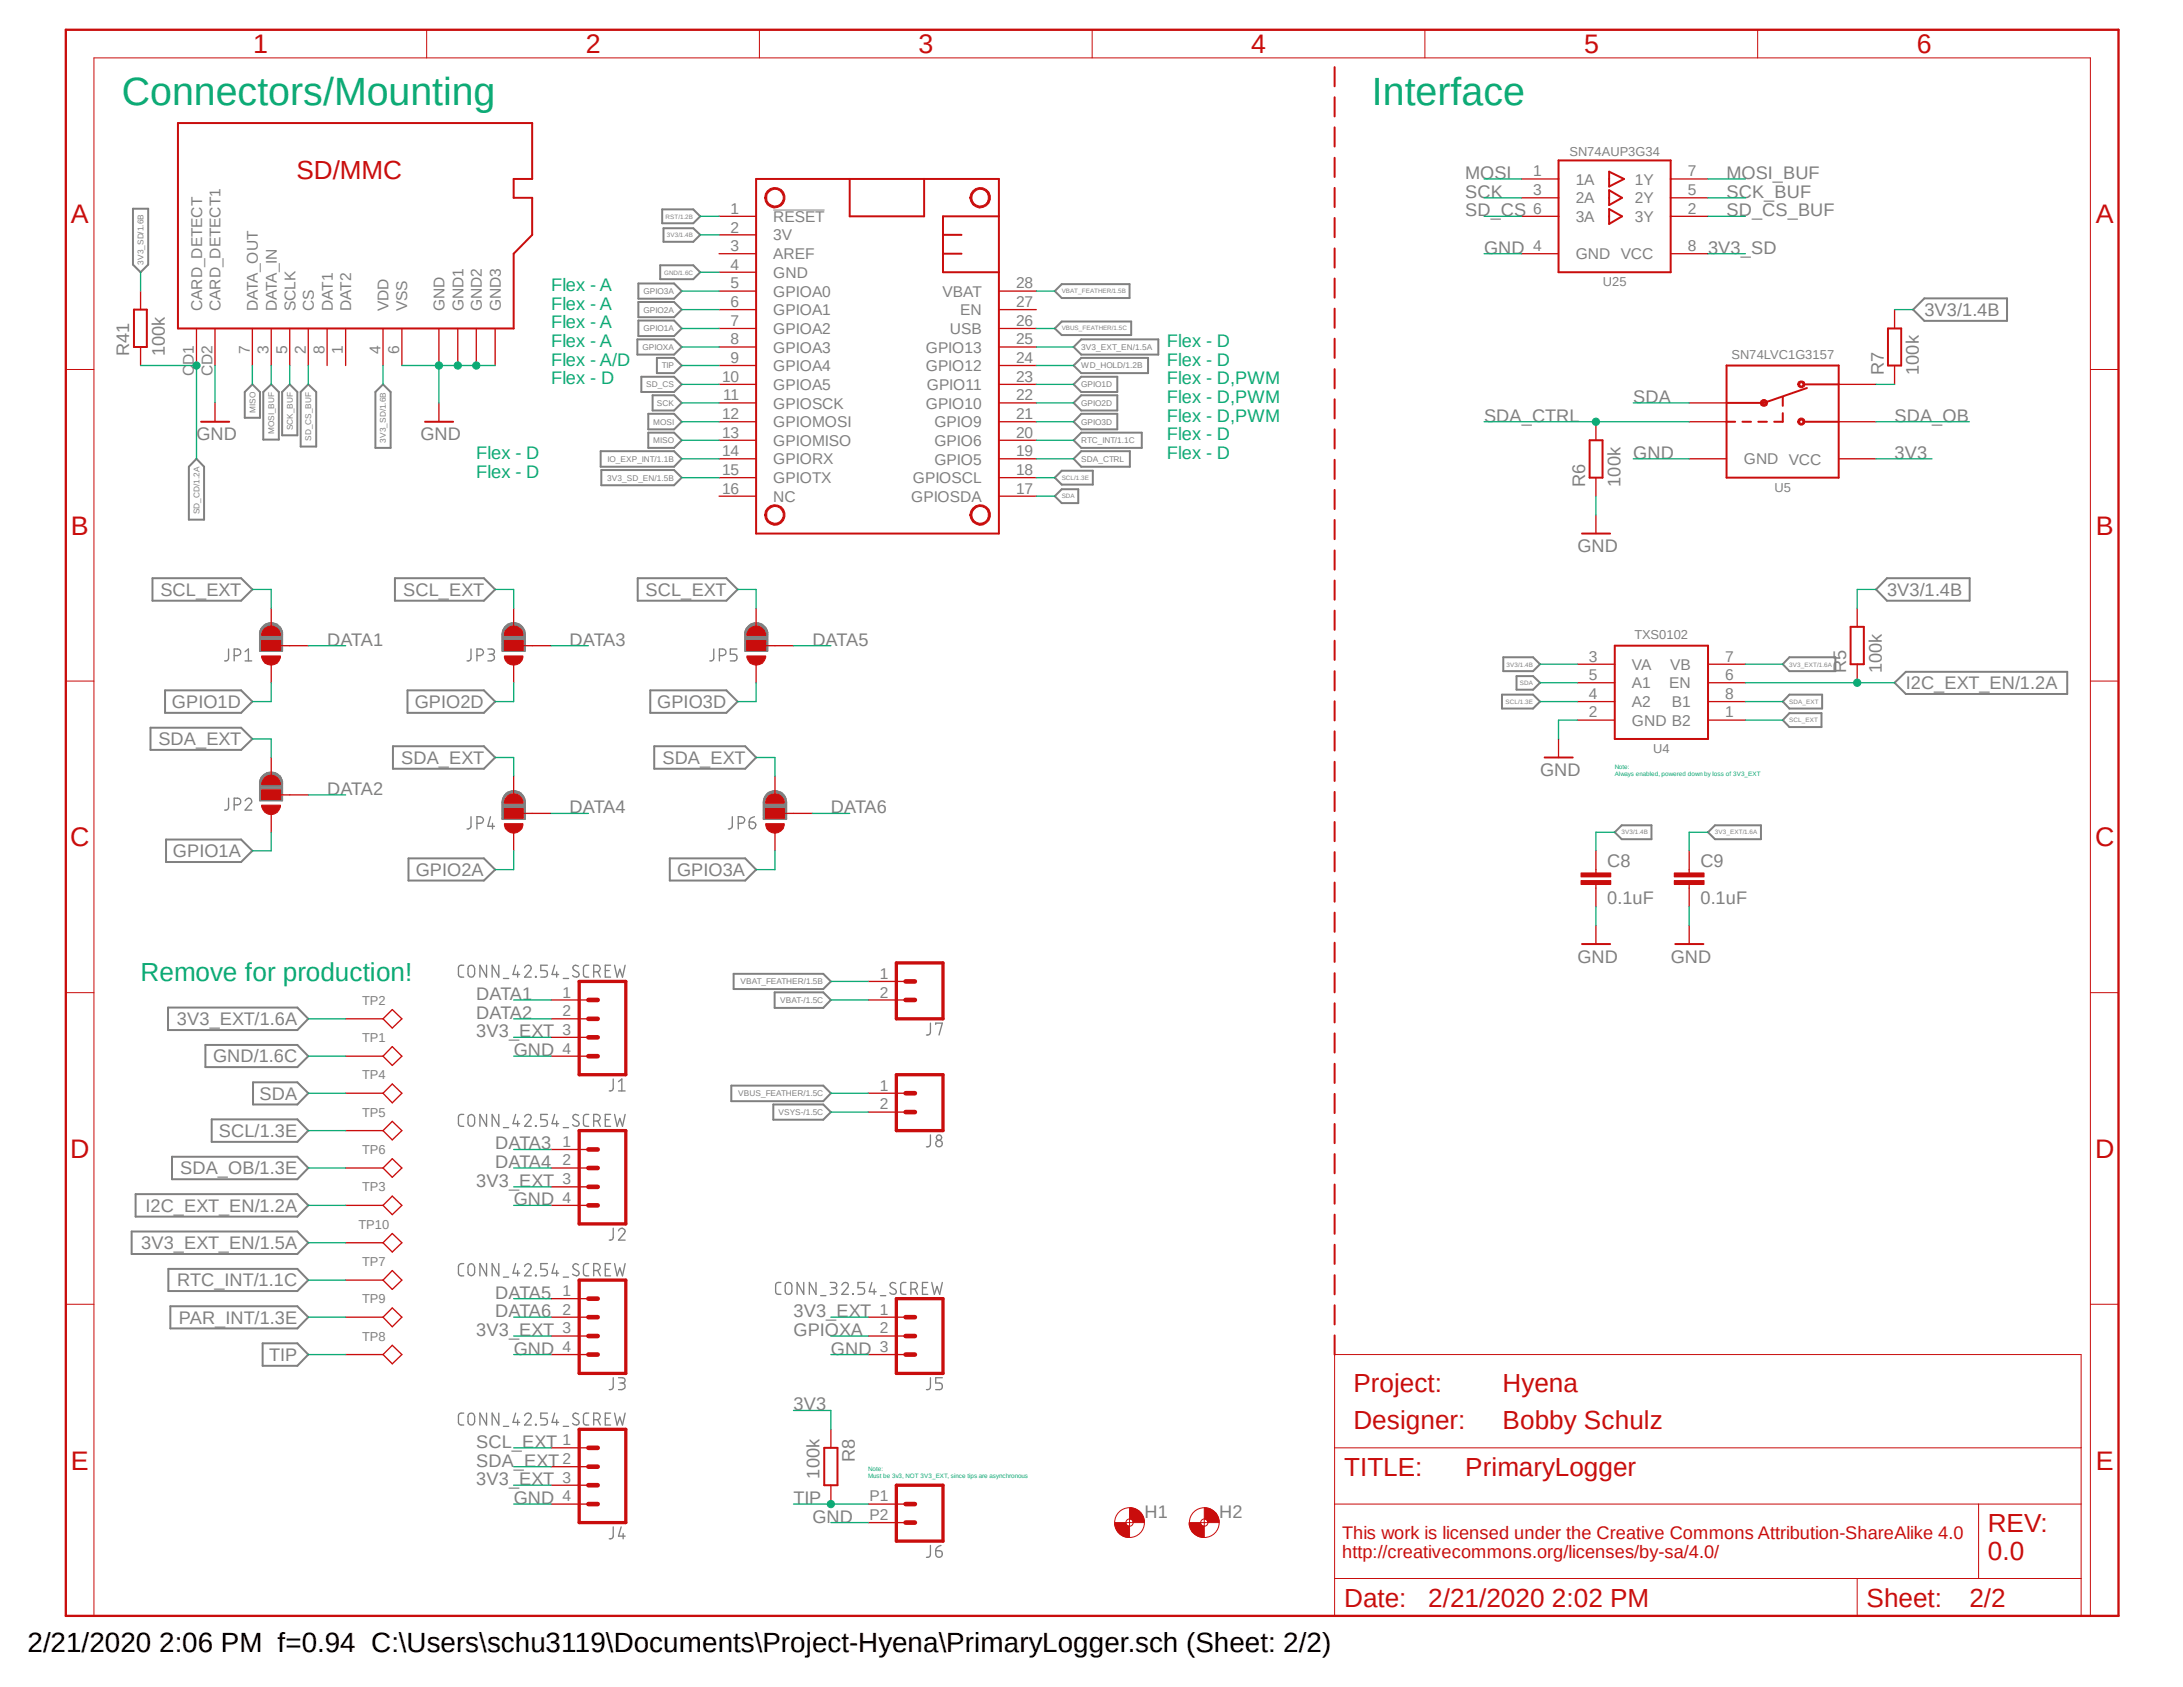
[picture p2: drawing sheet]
<svg xmlns="http://www.w3.org/2000/svg" width="279mm" height="216mm" viewBox="0 0 279 216" stroke-linecap="round" stroke-linejoin="round" font-family="sans-serif">
<defs><g id="words">
<g font-size="5" fill="#0dab76">
<text x="15.6" y="13.4">Connectors/Mounting</text>
<text x="175.6" y="13.4">Interface</text>
</g>
<text font-size="3.6" x="3.5" y="211.4">2/21/2020 2:06 PM f=0.94 C:\Users\schu3119\Documents\Project-Hyena\PrimaryLogger.sch (Sheet: 2/2)</text>
<g font-size="3.4" fill="#c90d0c">
<text x="32.4" y="6.8">1</text>
<text x="75" y="6.8">2</text>
<text x="117.6" y="6.8">3</text>
<text x="160.1" y="6.8">4</text>
<text x="202.7" y="6.8">5</text>
<text x="245.3" y="6.8">6</text>
<text x="9.1" y="28.6">A</text>
<text x="268.2" y="28.6">A</text>
<text x="9.1" y="68.5">B</text>
<text x="268.2" y="68.5">B</text>
<text x="9" y="108.3">C</text>
<text x="268.1" y="108.3">C</text>
<text x="9" y="148.2">D</text>
<text x="268.1" y="148.2">D</text>
<text x="9.1" y="188.1">E</text>
<text x="268.2" y="188.1">E</text>
</g>
<g font-size="3.3" fill="#c90d0c">
<text x="37.9" y="22.9">SD/MMC</text>
<text x="173.2" y="178.1">Project:</text>
<text x="192.3" y="178.1">Hyena</text>
<text x="173.2" y="182.9">Designer:</text>
<text x="192.3" y="182.9">Bobby Schulz</text>
<text x="172" y="188.9">TITLE:</text>
<text x="187.5" y="188.9">PrimaryLogger</text>
<text x="254.4" y="196">REV:</text>
<text x="254.4" y="199.6">0.0</text>
<text x="172" y="205.6">Date:</text>
<text x="182.8" y="205.6">2/21/2020 2:02 PM</text>
<text x="238.9" y="205.6">Sheet:</text>
<text x="252.1" y="205.6">2/2</text>
</g>
<text font-size="3.3" fill="#0dab76" x="18" y="125.6">Remove for production!</text>
<g font-size="2.3" fill="#808080">
<text x="187.5" y="22.9">MOSI</text>
<text x="221" y="22.9">MOSI_BUF</text>
<text x="187.5" y="25.3">SCK</text>
<text x="187.5" y="27.7">SD_CS</text>
<text x="221" y="25.3">SCK_BUF</text>
<text x="221" y="27.7">SD_CS_BUF</text>
<text x="190" y="32.5">GND</text>
<text x="218.6" y="32.5">3V3_SD</text>
<text x="246.3" y="40.5">3V3/1.4B</text>
<text x="16.6" y="45.6" transform="rotate(-90 16.6 45.6)">R41</text>
<text x="21.1" y="45.6" transform="rotate(-90 21.1 45.6)">100k</text>
<text x="190" y="54">SDA_CTRL</text>
<text x="209" y="51.6">SDA</text>
<text x="241.1" y="48" transform="rotate(-90 241.1 48)">R7</text>
<text x="242.5" y="54">SDA_OB</text>
<text x="245.6" y="48" transform="rotate(-90 245.6 48)">100k</text>
<text x="25.1" y="56.3">GND</text>
<text x="53.8" y="56.3">GND</text>
<text x="209" y="58.7">GND</text>
<text x="242.5" y="58.7">3V3</text>
<text x="202.9" y="62.3" transform="rotate(-90 202.9 62.3)">R6</text>
<text x="207.4" y="62.3" transform="rotate(-90 207.4 62.3)">100k</text>
<text x="201.9" y="70.7">GND</text>
<text x="20.5" y="76.3">SCL_EXT</text>
<text x="51.6" y="76.3">SCL_EXT</text>
<text x="82.6" y="76.3">SCL_EXT</text>
<text x="241.5" y="76.3">3V3/1.4B</text>
<text x="41.9" y="82.6">DATA1</text>
<text x="72.9" y="82.6">DATA3</text>
<text x="104" y="82.6">DATA5</text>
<text x="236.3" y="86.2" transform="rotate(-90 236.3 86.2)">R5</text>
<text x="240.8" y="86.2" transform="rotate(-90 240.8 86.2)">100k</text>
<text x="243.9" y="88.2">I2C_EXT_EN/1.2A</text>
<text x="20.3" y="95.4">SDA_EXT</text>
<text x="22" y="90.6">GPIO1D</text>
<text x="53.1" y="90.6">GPIO2D</text>
<text x="84.1" y="90.6">GPIO3D</text>
<text x="41.9" y="101.7">DATA2</text>
<text x="51.4" y="97.7">SDA_EXT</text>
<text x="84.8" y="97.7">SDA_EXT</text>
<text x="197.1" y="99.3">GND</text>
<text x="72.9" y="104.1">DATA4</text>
<text x="106.3" y="104.1">DATA6</text>
<text x="22.1" y="109.7">GPIO1A</text>
<text x="53.2" y="112.1">GPIO2A</text>
<text x="86.7" y="112.1">GPIO3A</text>
<text x="205.7" y="110.9">C8</text>
<text x="217.6" y="110.9">C9</text>
<text x="205.7" y="115.7">0.1uF</text>
<text x="217.6" y="115.7">0.1uF</text>
<text x="201.9" y="123.2">GND</text>
<text x="213.8" y="123.2">GND</text>
<text x="22.6" y="131.2">3V3_EXT/1.6A</text>
<text x="61" y="130.4">DATA2</text>
<text x="61" y="128">DATA1</text>
<text x="27.3" y="136">GND/1.6C</text>
<text x="61" y="132.8">3V3_EXT</text>
<text x="65.7" y="135.2">GND</text>
<text x="33.2" y="140.8">SDA</text>
<text x="28" y="145.5">SCL/1.3E</text>
<text x="63.4" y="147.1">DATA3</text>
<text x="63.4" y="149.5">DATA4</text>
<text x="18.6" y="155.1">I2C_EXT_EN/1.2A</text>
<text x="23.1" y="150.3">SDA_OB/1.3E</text>
<text x="61" y="151.9">3V3_EXT</text>
<text x="65.7" y="154.3">GND</text>
<text x="18.1" y="159.9">3V3_EXT_EN/1.5A</text>
<text x="22.7" y="164.6">RTC_INT/1.1C</text>
<text x="63.4" y="166.2">DATA5</text>
<text x="22.9" y="169.4">PAR_INT/1.3E</text>
<text x="61" y="171">3V3_EXT</text>
<text x="63.4" y="168.6">DATA6</text>
<text x="65.7" y="173.4">GND</text>
<text x="101.6" y="168.6">3V3_EXT</text>
<text x="101.6" y="171">GPIOXA</text>
<text x="106.3" y="173.4">GND</text>
<text x="34.5" y="174.2">TIP</text>
<text x="61" y="185.3">SCL_EXT</text>
<text x="101.6" y="180.5">3V3</text>
<text x="61" y="190.1">3V3_EXT</text>
<text x="61" y="187.7">SDA_EXT</text>
<text x="104.9" y="189.2" transform="rotate(-90 104.9 189.2)">100k</text>
<text x="109.4" y="187.1" transform="rotate(-90 109.4 187.1)">R8</text>
<text x="65.7" y="192.5">GND</text>
<text x="101.6" y="192.5">TIP</text>
<text x="104" y="194.9">GND</text>
<text x="146.5" y="194.3">H1</text>
<text x="156" y="194.3">H2</text>
</g>
<g font-size="2.3" fill="#0dab76">
<text x="70.5" y="37.3">Flex - A</text>
<text x="70.5" y="39.6">Flex - A</text>
<text x="70.5" y="42">Flex - A</text>
<text x="70.5" y="44.4">Flex - A</text>
<text x="70.5" y="46.8">Flex - A/D</text>
<text x="149.4" y="44.4">Flex - D</text>
<text x="149.4" y="46.8">Flex - D</text>
<text x="70.5" y="49.2">Flex - D</text>
<text x="149.4" y="49.2">Flex - D,PWM</text>
<text x="149.4" y="51.6">Flex - D,PWM</text>
<text x="149.4" y="54">Flex - D,PWM</text>
<text x="61" y="58.7">Flex - D</text>
<text x="149.4" y="56.3">Flex - D</text>
<text x="149.4" y="58.7">Flex - D</text>
<text x="61" y="61.1">Flex - D</text>
</g>
<g font-size="2.3" fill="#c90d0c">
<text x="171.8" y="196.9">This work is licensed under the Creative Commons Attribution-ShareAlike 4.0</text>
<text x="171.8" y="199.4">http://creativecommons.org/licenses/by-sa/4.0/</text>
</g>
<g font-size="2" fill="#808080">
<text x="196.2" y="22.6">1</text>
<text x="201.7" y="23.6">1A</text>
<text x="209.3" y="23.6">1Y</text>
<text x="216" y="22.6">7</text>
<text x="93.5" y="27.3">1</text>
<text x="93.5" y="29.8">2</text>
<text x="99" y="28.4">RESET</text>
<text x="196.2" y="25">3</text>
<text x="196.2" y="27.3">6</text>
<text x="201.7" y="26">2A</text>
<text x="201.7" y="28.4">3A</text>
<text x="209.3" y="28.4">3Y</text>
<text x="209.3" y="26">2Y</text>
<text x="216" y="27.3">2</text>
<text x="216" y="25">5</text>
<text x="93.5" y="32.1">3</text>
<text x="93.5" y="34.5">4</text>
<text x="99" y="30.8">3V</text>
<text x="99" y="33.2">AREF</text>
<text x="99" y="35.6">GND</text>
<text x="196.2" y="32.1">4</text>
<text x="201.7" y="33.2">GND VCC</text>
<text x="216" y="32.1">8</text>
<text x="25.9" y="39.8" transform="rotate(-90 25.9 39.8)">CARD_DETECT</text>
<text x="28.2" y="39.8" transform="rotate(-90 28.2 39.8)">CARD_DETECT1</text>
<text x="33" y="39.8" transform="rotate(-90 33 39.8)">DATA_OUT</text>
<text x="35.4" y="39.8" transform="rotate(-90 35.4 39.8)">DATA_IN</text>
<text x="37.8" y="39.8" transform="rotate(-90 37.8 39.8)">SCLK</text>
<text x="40.2" y="39.8" transform="rotate(-90 40.2 39.8)">CS</text>
<text x="42.6" y="39.8" transform="rotate(-90 42.6 39.8)">DAT1</text>
<text x="45" y="39.8" transform="rotate(-90 45 39.8)">DAT2</text>
<text x="49.7" y="39.8" transform="rotate(-90 49.7 39.8)">VDD</text>
<text x="52.1" y="39.8" transform="rotate(-90 52.1 39.8)">VSS</text>
<text x="56.9" y="39.8" transform="rotate(-90 56.9 39.8)">GND</text>
<text x="59.3" y="39.8" transform="rotate(-90 59.3 39.8)">GND1</text>
<text x="61.7" y="39.8" transform="rotate(-90 61.7 39.8)">GND2</text>
<text x="64.1" y="39.8" transform="rotate(-90 64.1 39.8)">GND3</text>
<text x="93.5" y="36.9">5</text>
<text x="93.5" y="39.3">6</text>
<text x="93.5" y="41.7">7</text>
<text x="99" y="38">GPIOA0</text>
<text x="99" y="40.3">GPIOA1</text>
<text x="120.6" y="38">VBAT</text>
<text x="122.9" y="40.3">EN</text>
<text x="130" y="39.3">27</text>
<text x="130" y="41.7">26</text>
<text x="130" y="36.9">28</text>
<text x="32" y="45.3" transform="rotate(-90 32 45.3)">7</text>
<text x="34.4" y="45.3" transform="rotate(-90 34.4 45.3)">3</text>
<text x="36.7" y="45.3" transform="rotate(-90 36.7 45.3)">5</text>
<text x="39.2" y="45.3" transform="rotate(-90 39.2 45.3)">2</text>
<text x="41.5" y="45.3" transform="rotate(-90 41.5 45.3)">8</text>
<text x="43.9" y="45.3" transform="rotate(-90 43.9 45.3)">1</text>
<text x="48.7" y="45.3" transform="rotate(-90 48.7 45.3)">4</text>
<text x="51.1" y="45.3" transform="rotate(-90 51.1 45.3)">6</text>
<text x="93.5" y="44.1">8</text>
<text x="93.5" y="46.5">9</text>
<text x="99" y="42.7">GPIOA2</text>
<text x="99" y="45.1">GPIOA3</text>
<text x="99" y="47.5">GPIOA4</text>
<text x="118.5" y="47.5">GPIO12</text>
<text x="118.5" y="45.1">GPIO13</text>
<text x="121.6" y="42.8">USB</text>
<text x="130" y="46.5">24</text>
<text x="130" y="44.1">25</text>
<text x="24.8" y="48.2" transform="rotate(-90 24.8 48.2)">CD1</text>
<text x="27.2" y="48.2" transform="rotate(-90 27.2 48.2)">CD2</text>
<text x="92.4" y="48.9">10</text>
<text x="92.4" y="53.6">12</text>
<text x="92.5" y="51.2">11</text>
<text x="99" y="49.9">GPIOA5</text>
<text x="99" y="52.3">GPIOSCK</text>
<text x="118.5" y="52.3">GPIO10</text>
<text x="118.6" y="49.9">GPIO11</text>
<text x="130" y="53.6">21</text>
<text x="130" y="51.2">22</text>
<text x="130" y="48.9">23</text>
<text x="92.4" y="56">13</text>
<text x="92.4" y="58.4">14</text>
<text x="99" y="54.7">GPIOMOSI</text>
<text x="99" y="57.1">GPIOMISO</text>
<text x="99" y="59.4">GPIORX</text>
<text x="119.6" y="59.5">GPIO5</text>
<text x="119.6" y="54.7">GPIO9</text>
<text x="119.6" y="57.1">GPIO6</text>
<text x="130" y="58.4">19</text>
<text x="130" y="56">20</text>
<text x="223.2" y="59.4">GND VCC</text>
<text x="92.4" y="60.8">15</text>
<text x="92.4" y="63.2">16</text>
<text x="99" y="61.8">GPIOTX</text>
<text x="99" y="64.2">NC</text>
<text x="116.6" y="64.2">GPIOSDA</text>
<text x="116.8" y="61.8">GPIOSCL</text>
<text x="130" y="63.2">17</text>
<text x="130" y="60.8">18</text>
<text x="203.4" y="87.1">5</text>
<text x="203.4" y="89.4">4</text>
<text x="203.4" y="84.7">3</text>
<text x="208.9" y="88.1">A1</text>
<text x="208.9" y="85.7">VA</text>
<text x="213.7" y="88.1">EN</text>
<text x="213.8" y="85.7">VB</text>
<text x="220.8" y="84.7">7</text>
<text x="220.8" y="87.1">6</text>
<text x="220.8" y="89.4">8</text>
<text x="203.4" y="91.8">2</text>
<text x="208.9" y="90.5">A2</text>
<text x="208.9" y="92.9">GND B2</text>
<text x="214" y="90.5">B1</text>
<text x="220.8" y="91.8">1</text>
<text x="112.6" y="125.3">1</text>
<text x="72" y="127.7">1</text>
<text x="72" y="130">2</text>
<text x="112.6" y="127.7">2</text>
<text x="72" y="132.4">3</text>
<text x="72" y="134.8">4</text>
<text x="112.6" y="139.6">1</text>
<text x="112.6" y="142">2</text>
<text x="72" y="146.8">1</text>
<text x="72" y="149.1">2</text>
<text x="72" y="151.6">3</text>
<text x="72" y="153.9">4</text>
<text x="72" y="165.9">1</text>
<text x="72" y="168.3">2</text>
<text x="72" y="170.6">3</text>
<text x="72" y="173">4</text>
<text x="112.6" y="168.3">1</text>
<text x="112.6" y="170.6">2</text>
<text x="112.6" y="173">3</text>
<text x="72" y="185">1</text>
<text x="72" y="187.4">2</text>
<text x="72" y="189.7">3</text>
<text x="72" y="192.1">4</text>
<text x="111.3" y="192.1">P1</text>
<text x="111.3" y="194.5">P2</text>
</g>
<g font-size="1.7" fill="#808080">
<text x="200.9" y="19.9">SN74AUP3G34</text>
<text x="205.1" y="36.7">U25</text>
<text x="221.6" y="46">SN74LVC1G3157</text>
<text x="227.1" y="62.9">U5</text>
<text x="209.2" y="81.8">TXS0102</text>
<text x="211.6" y="96.4">U4</text>
<text x="46.4" y="128.6">TP2</text>
<text x="46.4" y="133.3">TP1</text>
<text x="46.4" y="138.1">TP4</text>
<text x="46.4" y="142.9">TP5</text>
<text x="46.4" y="147.7">TP6</text>
<text x="46.4" y="152.5">TP3</text>
<text x="45.9" y="157.2">TP10</text>
<text x="46.4" y="162">TP7</text>
<text x="46.4" y="166.8">TP9</text>
<text x="46.4" y="171.6">TP8</text>
</g>
<g font-size="1.1" fill="#808080">
<text x="18.4" y="33.9" transform="rotate(-90 18.4 33.9)">3V3_SD/1.6B</text>
<text x="82.4" y="37.6">GPIO3A</text>
<text x="82.4" y="40">GPIO2A</text>
<text x="82.3" y="44.8">GPIOXA</text>
<text x="82.4" y="42.4">GPIO1A</text>
<text x="84.7" y="47.2">TIP</text>
<text x="138.4" y="44.8">3V3_EXT_EN/1.5A</text>
<text x="138.4" y="47.2">WD_HOLD/1.2B</text>
<text x="32.7" y="52.8" transform="rotate(-90 32.7 52.8)">MISO</text>
<text x="82.7" y="49.6">SD_CS</text>
<text x="84.1" y="51.9">SCK</text>
<text x="138.4" y="49.6">GPIO1D</text>
<text x="138.4" y="51.9">GPIO2D</text>
<text x="35.1" y="55.5" transform="rotate(-90 35.1 55.5)">MOSI_BUF</text>
<text x="37.5" y="55.1" transform="rotate(-90 37.5 55.1)">SCK_BUF</text>
<text x="39.8" y="56.4" transform="rotate(-90 39.8 56.4)">SD_CS_BUF</text>
<text x="49.4" y="56.6" transform="rotate(-90 49.4 56.6)">3V3_SD/1.6B</text>
<text x="77.8" y="59.1">IO_EXP_INT/1.1B</text>
<text x="83.6" y="56.7">MISO</text>
<text x="83.6" y="54.4">MOSI</text>
<text x="138.4" y="56.7">RTC_INT/1.1C</text>
<text x="138.4" y="54.4">GPIO3D</text>
<text x="138.4" y="59.1">SDA_CTRL</text>
<text x="25.5" y="65.8" transform="rotate(-90 25.5 65.8)">SD_CD/1.2A</text>
<text x="77.7" y="61.5">3V3_SD_EN/1.5B</text>
<text x="94.8" y="126">VBAT_FEATHER/1.5B</text>
<text x="99.9" y="128.4">VBAT-/1.5C</text>
<text x="94.5" y="140.3">VBUS_FEATHER/1.5C</text>
<text x="99.7" y="142.7">VSYS-/1.5C</text>
</g>
<g font-size=".8" fill="#808080">
<text x="85.2" y="28">RST/1.2B</text>
<text x="85" y="35.2">GND/1.6C</text>
<text x="85.3" y="30.4">3V3/1.4B</text>
<text x="135.9" y="37.5">VBAT_FEATHER/1.5B</text>
<text x="135.9" y="42.3">VBUS_FEATHER/1.5C</text>
<text x="135.9" y="63.8">SDA</text>
<text x="135.9" y="61.4">SCL/1.3E</text>
<text x="192.8" y="85.3">3V3/1.4B</text>
<text x="194.5" y="87.7">SDA</text>
<text x="229" y="85.3">3V3_EXT/1.6A</text>
<text x="192.7" y="90.1">SCL/1.3E</text>
<text x="229" y="90.1">SDA_EXT</text>
<text x="229" y="92.5">SCL_EXT</text>
<text x="207.6" y="106.8">3V3/1.4B</text>
<text x="219.5" y="106.8">3V3_EXT/1.6A</text>
</g>
<g font-size=".8" fill="#0dab76">
<text x="206.7" y="98.5">Note:</text>
<text x="206.7" y="99.3">Always enabled, powered down by loss of 3V3_EXT</text>
<text x="111.1" y="188.3">Note:</text>
<text x="111.1" y="189.1">Must be 3v3, NOT 3V3_EXT, since tips are asynchronous</text>
</g>
</g></defs>
<path d="M7.9 3.5l263.6 203.8M271.5 3.5l-263.6 203.8" fill="none" stroke="#fff" stroke-width=".13"/>
<g fill="none" stroke="#808080" stroke-width=".17">
<path d="M29.3 83.1v1.1a.38 .38 0 0 1-.6 .4M30 83.9h.4a.42 .42 0 0 0 .4-.4 .42 .42 0 0 0-.4-.4h-.4v1.5M31.4 84.6h.8M31.4 83.4l.4-.3v1.5M60.3 83.1v1.1a.38 .38 0 0 1-.5 .4M61 83.9h.5a.42 .42 0 0 0 .4-.4 .42 .42 0 0 0-.4-.4h-.5v1.5M62.4 83.1h.5a.34 .34 0 0 1 .4 .3 .34 .34 0 0 1-.4 .3h-.3M62.9 83.7a.42 .42 0 0 1 .4 .5 .42 .42 0 0 1-.4 .4h-.5M91.4 83.1v1.1a.38 .38 0 0 1-.6 .4M92.1 83.9h.4a.42 .42 0 0 0 .4-.4 .42 .42 0 0 0-.4-.4h-.4v1.5M94.3 83.1h-.8v.6h.5a.43 .43 0 0 1 .3 .5 .43 .43 0 0 1-.3 .4h-.5M29.3 102.2v1.1a.38 .38 0 0 1-.6 .4"/>
<path d="M30 103h.4a.42 .42 0 0 0 .4-.4 .42 .42 0 0 0-.4-.4h-.4v1.5M31.4 102.5a.44 .44 0 0 1 .5-.3 .44 .44 0 0 1 .3 .5l-.8 1h.8M60.3 104.5v1.2a.45 .45 0 0 1-.5 .4M61 105.4h.5a.42 .42 0 0 0 .4-.5 .42 .42 0 0 0-.4-.4h-.5v1.6M62.8 104.5l-.4 1.2h.9M63 105.4v.7M93.7 104.5v1.2a.45 .45 0 0 1-.5 .4M94.5 105.4h.4a.42 .42 0 0 0 .4-.5 .42 .42 0 0 0-.4-.4h-.4v1.6M95.9 105.2h.5a.35 .35 0 0 1 .3 .4l-.1 .3a.41 .41 0 0 1-.7 0zM96.6 104.5a.65 .65 0 0 0-.7 .7M59.4 123.5l-.6 .1-.1 .3v1l.1 .1 .6 .1M59.9 123.7a.43 .43 0 0 1 .5-.2 .43 .43 0 0 1 .3 .5v.6a.42 .42 0 0 1-.4 .5 .42 .42 0 0 1-.4-.5z"/>
<path d="M62.3 123.5v1.6l-.9-1.6v1.6M63.8 123.5v1.6l-.8-1.6v1.6M64.4 125.2h.7M66 123.5l-.3 1.2h.8M66.3 124.4v.7M67.1 123.9a.42 .42 0 0 1 .6-.4 .42 .42 0 0 1 .2 .7l-.8 .9h.9M68.5 125l.1 .1zM70.1 123.5h-.9v.7h.5a.43 .43 0 0 1 .4 .4 .43 .43 0 0 1-.4 .5h-.5M71 123.5l-.3 1.2h.8M71.2 124.4v.7M72.1 125.2h.7M74 123.7a.42 .42 0 0 0-.4-.2 .42 .42 0 0 0-.3 .4l.2 .3 .5 .2a.34 .34 0 0 1 .1 .4 .34 .34 0 0 1-.3 .3l-.3-.1-.2-.2"/>
<path d="M75.4 123.5l-.6 .1-.1 .3v1l.1 .1 .6 .1M76 124.4h.4a.42 .42 0 0 0 .4-.4 .42 .42 0 0 0-.4-.5h-.4v1.6M76.5 124.4l.3 .7M77.5 124.2h.5M78.1 123.5h-.6v1.6h.6M78.5 138.1v1.2a.38 .38 0 0 1-.5 .3M78.7 123.5l.3 1.6 .3-1.1 .4 1.1 .3-1.6M79.2 139.6h.8M79.2 138.4l.4-.3v1.5M119.1 130.9v1.2a.38 .38 0 0 1-.5 .4M119.8 131.1v-.2h.8l-.4 1.6M59.4 142.6l-.6 .1-.1 .3v1l.1 .1h.6"/>
<path d="M59.9 142.8a.43 .43 0 0 1 .5-.2 .43 .43 0 0 1 .3 .4v.7a.42 .42 0 0 1-.4 .4 .42 .42 0 0 1-.4-.4zM62.3 142.6v1.5l-.9-1.5v1.5M63.8 142.6v1.5l-.8-1.5v1.5M64.4 144.3h.7M66 142.6l-.3 1.2h.8M66.3 143.5v.6M67.1 143a.42 .42 0 0 1 .6-.4 .42 .42 0 0 1 .2 .7l-.8 .8h.9M68.5 144.1h.1zM70.1 142.6h-.9v.7h.5a.43 .43 0 0 1 .4 .4 .43 .43 0 0 1-.4 .4h-.5M71 142.6l-.3 1.2h.8M71.2 143.5v.6M72.1 144.3h.7"/>
<path d="M74 142.7a.42 .42 0 0 0-.4-.1 .42 .42 0 0 0-.3 .4l.2 .3 .5 .2a.34 .34 0 0 1 .1 .4 .34 .34 0 0 1-.3 .2h-.3l-.2-.2M75.4 142.6l-.6 .1-.1 .3v1l.1 .1h.6M76 143.5h.4a.42 .42 0 0 0 .4-.5 .42 .42 0 0 0-.4-.4h-.4v1.5M76.5 143.5l.3 .6M77.5 143.3h.5M78.1 142.6h-.6v1.5h.6M78.5 157.2v1.2a.38 .38 0 0 1-.5 .3M78.7 142.6l.3 1.5 .3-1 .4 1 .3-1.5M79.2 157.5a.41 .41 0 0 1 .5-.3 .41 .41 0 0 1 .2 .7l-.7 .8h.8M119.1 145.2v1.2a.38 .38 0 0 1-.5 .4M59.4 161.7l-.6 .1-.1 .3v1l.1 .1 .6 .1M59.9 162l.2-.2a.42 .42 0 0 1 .6 .4v.7a.42 .42 0 0 1-.4 .4 .42 .42 0 0 1-.4-.4z"/>
<path d="M62.3 161.7v1.6l-.9-1.6v1.6M63.8 161.7v1.6l-.8-1.6v1.6M64.4 163.4h.7M66 161.7l-.3 1.2h.8M66.3 162.6v.7M67.1 162.1a.42 .42 0 0 1 .6-.3 .42 .42 0 0 1 .2 .6l-.8 .9h.9M68.5 163.2l.1 .1zM70.1 161.7h-.9v.7h.5a.43 .43 0 0 1 .4 .5 .43 .43 0 0 1-.4 .4h-.5M71 161.7l-.3 1.2h.8M71.2 162.6v.7M72.1 163.4h.7M74 161.9l-.2-.1a.36 .36 0 0 0-.4 .1 .36 .36 0 0 0 .1 .5l.5 .2a.34 .34 0 0 1 .1 .4 .34 .34 0 0 1-.3 .3l-.5-.2"/>
<path d="M75.4 161.7l-.6 .1-.1 .3v1l.1 .1 .6 .1M76 162.6h.4a.45 .45 0 0 0 .4-.4 .45 .45 0 0 0-.4-.5h-.4v1.6M76.5 162.6l.3 .7M77.5 162.4h.5M78.1 161.7h-.6v1.6h.6M78.5 176.3v1.2a.38 .38 0 0 1-.5 .3M78.7 161.7l.3 1.6 .3-1 .4 1 .3-1.6M79.2 176.3h.5a.34 .34 0 0 1 .3 .4 .34 .34 0 0 1-.3 .3h-.4M79.6 177a.42 .42 0 0 1 .4 .4 .42 .42 0 0 1-.4 .4h-.4M99.9 164.1l-.5 .1-.1 .3v1l.1 .1 .5 .1M100.5 164.3a.43 .43 0 0 1 .5-.2 .43 .43 0 0 1 .3 .4v.7a.42 .42 0 0 1-.4 .5 .42 .42 0 0 1-.4-.5zM102.9 164.1v1.6l-.9-1.6v1.6"/>
<path d="M104.4 164.1v1.6l-.8-1.6v1.6M105 165.8h.7M106.3 164.1h.5a.34 .34 0 0 1 .3 .4 .34 .34 0 0 1-.3 .3h-.4M106.7 164.8a.42 .42 0 0 1 .4 .4 .42 .42 0 0 1-.4 .5h-.4M107.7 164.5a.42 .42 0 0 1 .6-.4 .42 .42 0 0 1 .2 .7l-.8 .9h.9M109.1 165.6l.1 .1zM110.7 164.1h-.9v.7h.5a.43 .43 0 0 1 .4 .4 .43 .43 0 0 1-.4 .5h-.5M111.6 164.1l-.3 1.2h.8M111.9 165v.7M112.7 165.8h.7M114.6 164.3a.42 .42 0 0 0-.4-.2 .42 .42 0 0 0-.3 .4l.2 .3 .5 .2a.34 .34 0 0 1 .1 .4 .34 .34 0 0 1-.3 .3l-.3-.1-.2-.2M116 164.1l-.6 .1-.1 .3v1l.1 .1 .6 .1"/>
<path d="M116.6 165h.4a.42 .42 0 0 0 .4-.5 .42 .42 0 0 0-.4-.4h-.4v1.6M117.1 165l.3 .7M118.1 164.8h.5M118.7 164.1h-.6v1.6h.6M119.1 176.3v1.2a.38 .38 0 0 1-.5 .3M119.3 164.1l.3 1.6 .3-1.1 .4 1.1 .3-1.6M120.6 176.3h-.8v.7h.5a.43 .43 0 0 1 .3 .4 .43 .43 0 0 1-.3 .4h-.5M59.4 180.8l-.6 .1-.1 .3v1l.1 .1 .6 .1M60.1 180.9a.42 .42 0 0 1 .6 .4v.6a.42 .42 0 0 1-.4 .5 .42 .42 0 0 1-.4-.5v-.6v-.2zM62.3 180.8v1.6l-.9-1.6v1.6M63.8 180.8v1.6l-.8-1.6v1.6M64.4 182.5h.7"/>
<path d="M66 180.8l-.3 1.2h.8M66.3 181.7v.7M67.1 181.2a.42 .42 0 0 1 .6-.4 .42 .42 0 0 1 .2 .7l-.8 .9h.9M68.5 182.3l.1 .1zM70.1 180.8h-.9v.7h.5a.43 .43 0 0 1 .4 .4 .43 .43 0 0 1-.4 .5h-.5M71 180.8l-.3 1.2h.8M71.2 181.7v.7M72.1 182.5h.7M74 181a.42 .42 0 0 0-.4-.1 .42 .42 0 0 0-.3 .3l.2 .3 .5 .2a.34 .34 0 0 1 .1 .4 .34 .34 0 0 1-.3 .3l-.3-.1-.2-.1M75.4 180.8l-.6 .1-.1 .3v1l.1 .1 .6 .1M76 181.7h.4a.42 .42 0 0 0 .4-.4 .42 .42 0 0 0-.4-.5h-.4v1.6M76.5 181.7l.3 .7"/>
<path d="M77.5 181.5h.5M78.1 180.8h-.6v1.6h.6M78.5 195.4v1.2a.38 .38 0 0 1-.5 .3M78.7 180.8l.3 1.6 .3-1 .4 1 .3-1.6M79.5 195.4l-.3 1.2h.8M79.8 196.3v.6M119.1 197.8v1.2a.38 .38 0 0 1-.5 .3M119.8 198.5h.5a.43 .43 0 0 1 .3 .4 .43 .43 0 0 1-.4 .4 .43 .43 0 0 1-.4-.4zM120.4 197.8a.73 .73 0 0 0-.6 .7"/>
<circle cx="120.2" cy="145.6" r=".34"/>
<circle cx="120.2" cy="146.4" r=".42"/>
</g>
<g fill="none" stroke="#808080" stroke-width=".25">
<path d="M17 26.7h2v7.2l-1 .9-1-.9zM81.7 36.3h4.6l.9 1-.9 .9h-4.6zM81.7 38.7h4.6l.9 .9-.9 1h-4.6zM84.5 34h4.2l.9 .8-.9 .9h-4.2zM84.8 26.8h3.9l.9 .9-.9 .9h-3.9zM84.9 29.2h3.8l.9 .9-.9 .8h-3.8zM135.9 36.4h8.7v1.7h-8.7l-.9-.8zM244.9 39.6l1.4-1.4h10.6v2.9h-10.6zM25.1 58.7l1 1v6.8h-1.9v-6.8zM32.3 49.2l1 1v3.3h-2v-3.3zM33.7 50.2l1-1 1 1v6.1h-2zM37.1 49.2l1 1v5.5h-2v-5.5z"/>
<path d="M39.5 49.2l1 1v6.9h-2v-6.9zM49 49.2l1 1v7.1h-2v-7.1zM76.9 57.7h9.4l.9 1-.9 1h-9.4zM81.6 43.4h4.7l.9 1-.9 1h-4.7zM81.7 41h4.6l.9 1-.9 1h-4.6zM82.1 48.2h4.2l.9 1-.9 1h-4.2zM83 55.4h3.3l.9 .9-.9 1h-3.3zM83 53h3.3l.9 1-.9 .9h-3.3zM83.5 50.6h2.8l.9 1-.9 .9h-2.8zM84.1 45.8h2.2l.9 1-.9 1h-2.2zM135.9 41.1h8.9v1.8h-8.9l-.9-.9zM137.4 58.7l1-1h6.2v2h-6.2z"/>
<path d="M137.4 44.4l1-1h9.9v2h-9.9zM137.4 49.2l1-1h4.6v2h-4.6zM138.4 55.4h7.7v1.9h-7.7l-1-1zM138.4 50.6h4.6v1.9h-4.6l-1-.9zM138.4 53h4.6v1.9h-4.6l-1-.9zM138.4 45.8h8.5v2h-8.5l-1-1zM19.5 74h11.4l1.4 1.4-1.4 1.5h-11.4zM34.1 79.9h1.2M50.5 74h11.4l1.5 1.4-1.5 1.5h-11.4zM65.2 79.9h1.1M77 60.2h9.3l.9 .9-.9 1h-9.3zM81.6 74h11.4l1.4 1.4-1.4 1.5h-11.4z"/>
<path d="M96.2 79.9h1.2M135.9 62.6h2.1v1.8h-2.1l-.9-.9zM135.9 60.2h4v1.8h-4l-.9-.9zM241.5 74h10.6v2.9h-10.6l-1.4-1.5zM19.3 93.1h11.6l1.4 1.5-1.4 1.4h-11.6zM21.1 88.3h9.8l1.4 1.5-1.4 1.4h-9.8zM33.3 83.2h2.8M33.3 83h2.8M33.3 82.8h2.8M33.3 82.7h2.8M33.3 82.5h2.8M33.3 82.3h2.8"/>
<path d="M33.3 82.1h2.8M33.3 82h2.8M33.3 81.8h2.8M33.3 81.6h2.8M33.3 81.4h2.8M33.3 81.3h2.8M33.3 81.1h2.8M33.3 80.9h2.8M33.3 80.7h2.8M33.3 99.9h2.8M33.4 80.6h2.6M33.4 99.7h2.6"/>
<path d="M33.5 99.5h2.4M33.5 80.4h2.4M33.6 80.3a1.41 1.41 0 0 1 1.5-.5 1.41 1.41 0 0 1 1 1.1v2.4h-2.8v-2.4zM33.7 80.2h2M33.7 99.3h2.1M33.8 80.1h1.8M33.8 99.1h1.8M34.1 99h1.2M50.3 95.5h11.6l1.5 1.4-1.5 1.5h-11.6zM52.2 88.3h9.7l1.5 1.5-1.5 1.4h-9.7zM64.3 83.2h2.9M64.3 83h2.9"/>
<path d="M64.3 82.8h2.9M64.3 82.7h2.9M64.3 82.5h2.9M64.3 82.3h2.9M64.3 82.1h2.9M64.3 82h2.9M64.3 81.8h2.9M64.3 81.6h2.9M64.3 81.4h2.9M64.3 81.3h2.9M64.3 81.1h2.9M64.3 80.9h2.8"/>
<path d="M64.4 80.7h2.7M64.5 80.6h2.5M64.6 80.4h2.3M64.6 80.3a1.43 1.43 0 0 1 1.6-.5 1.43 1.43 0 0 1 1 1.4v2.1h-2.9v-2.1l.1-.5zM64.7 80.2h2.1M64.9 80.1h1.7M83.2 88.3h9.8l1.4 1.5-1.4 1.4h-9.8zM83.7 95.5h11.7l1.4 1.4-1.4 1.5h-11.7zM95.4 83.2h2.8M95.4 83h2.8M95.4 82.8h2.8M95.4 82.7h2.8"/>
<path d="M95.4 82.5h2.8M95.4 82.3h2.8M95.4 82.1h2.8M95.4 82h2.8M95.4 81.8h2.8M95.4 81.6h2.8M95.4 81.4h2.8M95.4 81.3h2.8M95.4 81.1h2.8M95.4 80.9h2.8M95.4 80.7h2.8M95.5 80.6h2.6"/>
<path d="M95.6 80.4h2.4M95.7 80.3a1.43 1.43 0 0 1 1.5-.5 1.43 1.43 0 0 1 1 1.1v2.4h-2.8v-2.4zM95.8 80.2h2M95.9 80.1h1.8M192.2 88.9h4l.9 .9-.9 .9h-4zM192.4 84.1h3.8l.9 .9-.9 .9h-3.8zM194.1 86.5h2.1l.9 .9-.9 .9h-2.1zM229 88.9h4.2v1.8h-4.2l-.8-.9zM229 84.1h5.9v1.8h-5.9l-.8-.9zM229 91.3h4.1v1.7h-4.1l-.8-.8zM242.5 87.4l1.4-1.4h20.7v2.8h-20.7zM21.3 107.4h9.6l1.4 1.5-1.4 1.4h-9.6z"/>
<path d="M33.3 100v2.4h2.8v-2.4M33.3 100a1.44 1.44 0 0 1 1.4-1.2 1.44 1.44 0 0 1 1.4 1.2M33.3 102.3h2.8M33.3 102.2h2.8M33.3 101.9h2.8M33.3 101.8h2.8M33.3 101.6h2.8M33.3 101.4h2.8M33.3 101.3h2.8M33.3 101.1h2.8M33.3 100.9h2.8M33.3 100.7h2.8"/>
<path d="M33.3 100.5h2.8M33.3 100.4h2.8M33.3 100.2h2.8M33.3 100h2.8M52.3 109.9h9.6l1.5 1.4-1.5 1.4h-9.6zM64.3 102.7v2.1h2.9v-2.1M64.3 104.8h2.9M64.3 104.6h2.9M64.3 104.4h2.9M64.3 104.2h2.9M64.3 104.1h2.9M64.3 103.9h2.9"/>
<path d="M64.3 103.7h2.9M64.3 103.5h2.9M64.3 103.4h2.9M64.3 103.2h2.9M64.3 103h2.9M64.3 102.8h2.9M64.3 102.7h2.9M64.3 102.3h2.8M64.3 102.5h2.9M64.4 102.2h2.7M64.5 101.9h2.5M64.5 101.9l-.2 .8"/>
<path d="M64.6 101.8h2.2M64.6 101.8l-.1 .1M64.8 101.6h1.9M65 101.4h1.5M65 101.4a1.45 1.45 0 0 1 1.5 0M65 101.4l-.4 .4M66.5 101.4l.3 .4M66.8 101.8l.2 .1M67 101.9l.2 .8M85.7 109.9h9.7l1.4 1.4-1.4 1.4h-9.7zM97.7 102.7v2.1h2.9v-2.1M97.7 104.8h2.9"/>
<path d="M97.7 104.6h2.9M97.7 104.4h2.9M97.7 104.2h2.9M97.7 104.1h2.9M97.7 103.9h2.9M97.7 103.7h2.9M97.7 103.5h2.9M97.7 103.4h2.9M97.7 103.2h2.9M97.7 103h2.9M97.7 102.8h2.9M97.7 102.7h2.9"/>
<path d="M97.7 102.5h2.9M97.8 102.3h2.7M97.9 102.2h2.6M98 101.9h2.4M98 101.9l-.3 .8M98.1 101.8h2.2M98.1 101.8l-.1 .1M98.2 101.6h1.9M98.5 101.4h1.4M98.5 101.4a1.45 1.45 0 0 1 1.4 0M98.5 101.4l-.4 .4M99.9 101.4l.4 .4"/>
<path d="M100.3 101.8l.1 .1M100.4 101.9l.2 .8M206.7 106.5l.9-.9h3.8v1.8h-3.8zM219.5 105.6h5.9v1.8h-5.9l-.9-.9zM21.5 128.9h16.6l1.4 1.5-1.4 1.4h-16.6zM26.3 133.7h11.8l1.4 1.5-1.4 1.4h-11.8zM32.4 138.5h5.7l1.4 1.4-1.4 1.5h-5.7zM93.6 138.9h11.8l.9 1-.9 1h-11.8zM93.9 124.6h11.5l.9 1-.9 1h-11.5zM99.1 127h6.3l.9 1-.9 1h-6.3zM16.8 157.6h21.3l1.4 1.4-1.4 1.5h-21.3zM17.4 152.8h20.7l1.4 1.5-1.4 1.4h-20.7z"/>
<path d="M22 148h16.1l1.4 1.5-1.4 1.4h-16.1zM27.1 143.3h11l1.4 1.4-1.4 1.4h-11zM99 141.4h6.4l.9 .9-.9 1h-6.4zM21.5 162.4h16.6l1.4 1.4-1.4 1.4h-16.6zM21.8 167.2h16.3l1.4 1.4-1.4 1.4h-16.3zM33.6 171.9h4.5l1.4 1.5-1.4 1.4h-4.5z"/>
</g>
<path d="M99 26.9h6.5" fill="none" stroke="#808080" stroke-width=".13"/>
<g fill="none" stroke="#c90d0c" stroke-width=".25">
<path d="M170.8 8.6v2.4M170.8 12.4v2.5M170.8 16.3v2.5M170.8 20.2v2.4M170.8 24v2.5M170.8 27.9v2.5M170.8 31.8v2.4M170.8 35.6v2.5M170.8 39.5v2.5M170.8 43.3v2.5M170.8 47.2v2.5M170.8 51.1v2.5"/>
<path d="M170.8 54.9v2.5M170.8 58.8v2.5M170.8 62.7v2.5M170.8 66.5v2.5M170.8 70.4v2.5M170.8 74.3v2.5M170.8 78.1v2.5M170.8 82v2.5M170.8 85.9v2.4M170.8 89.7v2.5M170.8 93.6v2.5M170.8 97.5v2.4"/>
<path d="M170.8 101.3v2.5M170.8 105.2v2.5M170.8 109.1v2.4M170.8 112.9v2.5M170.8 116.8v2.5M170.8 120.6v2.5M170.8 124.5v2.5M170.8 128.4v2.5M170.8 132.2v2.5M170.8 136.1v2.5M170.8 140v2.5M170.8 143.8v2.5"/>
<path d="M170.8 147.7v2.5M170.8 151.6v2.5M170.8 155.4v2.5M170.8 159.3v2.5M170.8 163.2v2.5M170.8 167v2.5M170.8 170.9v2.5"/>
</g>
<path d="M74.1 125.6h6v11.9h-6zM74.1 144.7h6v11.9h-6zM74.1 163.8h6v12h-6zM74.1 182.9h6v12h-6z" fill="none" stroke="#c90d0c" stroke-width=".42"/>
<g fill="none" stroke="#c90d0c" stroke-width=".59">
<path d="M75.3 132.8h1.2M75.3 130.4h1.2M75.3 128h1.2M75.3 135.2h1.2M75.3 151.9h1.2M75.3 149.5h1.2M75.3 147.1h1.2M75.3 154.3h1.2M75.3 171h1.2M75.3 168.6h1.2M75.3 166.2h1.2M75.3 173.4h1.2"/>
<path d="M75.3 190.1h1.2M75.3 187.7h1.2M75.3 185.3h1.2M75.3 192.5h1.2"/>
</g>
<g fill="none" stroke="#c90d0c" stroke-width=".17">
<path d="M70.5 128h4.8M70.5 130.4h4.8M70.5 132.8h4.8M70.5 135.2h4.8M70.5 147.1h4.8M70.5 149.5h4.8M70.5 151.9h4.8M70.5 154.3h4.8M70.5 166.2h4.8M70.5 168.6h4.8M70.5 171h4.8M70.5 173.4h4.8"/>
<path d="M70.5 185.3h4.8M70.5 187.7h4.8M70.5 190.1h4.8M70.5 192.5h4.8"/>
</g>
<path d="M33.9 80.4a1.21 1.21 0 0 1 1.3-.2 1.21 1.21 0 0 1 .7 1.1h-2.4l.2-.6z" fill-rule="evenodd" fill="#c90d0c"/>
<path d="M33.9 80.4a1.21 1.21 0 0 1 1.3-.2 1.21 1.21 0 0 1 .7 1.1h-2.4l.2-.6z" fill="none" stroke="#c90d0c" stroke-width=".13"/>
<path d="M33.5 83.9h2.4a1.21 1.21 0 0 1-1.2 1.2 1.21 1.21 0 0 1-1.2-1.2z" fill-rule="evenodd" fill="#c90d0c"/>
<path d="M33.5 83.9h2.4a1.21 1.21 0 0 1-1.2 1.2 1.21 1.21 0 0 1-1.2-1.2z" fill="none" stroke="#c90d0c" stroke-width=".13"/>
<path d="M33.5 82h2.4v1.2h-2.4zM35.9 82.6h1.2" fill="none" stroke="#c90d0c" stroke-width=".17"/>
<path d="M33.5 82h2.4v1.2h-2.4z" fill-rule="evenodd" fill="#c90d0c"/>
<path d="M33.5 82h2.4v1.2h-2.4z" fill="none" stroke="#c90d0c" stroke-width=".13"/>
<path d="M34.7 77.9v2.3M34.7 85v2.4M37.1 82.6h2.4" fill="none" stroke="#c90d0c" stroke-width=".17"/>
<path d="M33.9 99.5a1.21 1.21 0 0 1 1.3-.2 1.21 1.21 0 0 1 .7 1.1h-2.4l.2-.6z" fill-rule="evenodd" fill="#c90d0c"/>
<path d="M33.9 99.5a1.21 1.21 0 0 1 1.3-.2 1.21 1.21 0 0 1 .7 1.1h-2.4l.2-.6z" fill="none" stroke="#c90d0c" stroke-width=".13"/>
<path d="M33.5 103h2.4a1.21 1.21 0 0 1-1.2 1.3 1.21 1.21 0 0 1-1.2-1.3z" fill-rule="evenodd" fill="#c90d0c"/>
<path d="M33.5 103h2.4a1.21 1.21 0 0 1-1.2 1.3 1.21 1.21 0 0 1-1.2-1.3z" fill="none" stroke="#c90d0c" stroke-width=".13"/>
<path d="M33.5 101.1h2.4v1.2h-2.4zM35.9 101.7h1.2" fill="none" stroke="#c90d0c" stroke-width=".17"/>
<path d="M33.5 101.1h2.4v1.2h-2.4z" fill-rule="evenodd" fill="#c90d0c"/>
<path d="M33.5 101.1h2.4v1.2h-2.4z" fill="none" stroke="#c90d0c" stroke-width=".13"/>
<path d="M34.7 96.9v2.4M34.7 104.1v2.4M37.1 101.7h2.4" fill="none" stroke="#c90d0c" stroke-width=".17"/>
<path d="M64.7 80.7a1.21 1.21 0 0 1 1.4-.6 1.21 1.21 0 0 1 .8 1.2h-2.3z" fill-rule="evenodd" fill="#c90d0c"/>
<path d="M64.7 80.7a1.21 1.21 0 0 1 1.4-.6 1.21 1.21 0 0 1 .8 1.2h-2.3z" fill="none" stroke="#c90d0c" stroke-width=".13"/>
<path d="M64.6 83.9h2.3a1.19 1.19 0 0 1-1.2 1.2 1.19 1.19 0 0 1-1.1-1.2z" fill-rule="evenodd" fill="#c90d0c"/>
<path d="M64.6 83.9h2.3a1.19 1.19 0 0 1-1.2 1.2 1.19 1.19 0 0 1-1.1-1.2z" fill="none" stroke="#c90d0c" stroke-width=".13"/>
<path d="M64.6 82h2.3v1.2h-2.3zM66.9 82.6h1.2" fill="none" stroke="#c90d0c" stroke-width=".17"/>
<path d="M64.6 82h2.3v1.2h-2.3z" fill-rule="evenodd" fill="#c90d0c"/>
<path d="M64.6 82h2.3v1.2h-2.3z" fill="none" stroke="#c90d0c" stroke-width=".13"/>
<path d="M65.7 77.9v2.3M65.7 85v2.4M68.1 82.6h2.4" fill="none" stroke="#c90d0c" stroke-width=".17"/>
<path d="M65 101.9a1.18 1.18 0 0 1 1.3-.2 1.18 1.18 0 0 1 .6 1.1h-2.3l.1-.6z" fill-rule="evenodd" fill="#c90d0c"/>
<path d="M65 101.9a1.18 1.18 0 0 1 1.3-.2 1.18 1.18 0 0 1 .6 1.1h-2.3l.1-.6z" fill="none" stroke="#c90d0c" stroke-width=".13"/>
<path d="M64.6 105.4h2.3a1.19 1.19 0 0 1-1.2 1.2 1.19 1.19 0 0 1-1.1-1.2z" fill-rule="evenodd" fill="#c90d0c"/>
<path d="M64.6 105.4h2.3a1.19 1.19 0 0 1-1.2 1.2 1.19 1.19 0 0 1-1.1-1.2z" fill="none" stroke="#c90d0c" stroke-width=".13"/>
<path d="M64.6 103.5h2.3v1.2h-2.3zM66.9 104.1h1.2" fill="none" stroke="#c90d0c" stroke-width=".17"/>
<path d="M64.6 103.5h2.3v1.2h-2.3z" fill-rule="evenodd" fill="#c90d0c"/>
<path d="M64.6 103.5h2.3v1.2h-2.3z" fill="none" stroke="#c90d0c" stroke-width=".13"/>
<path d="M65.7 99.3v2.4M65.7 106.5v2.4M68.1 104.1h2.4" fill="none" stroke="#c90d0c" stroke-width=".17"/>
<path d="M96 80.4a1.21 1.21 0 0 1 1.3-.2 1.21 1.21 0 0 1 .7 1.1h-2.4l.2-.6z" fill-rule="evenodd" fill="#c90d0c"/>
<path d="M96 80.4a1.21 1.21 0 0 1 1.3-.2 1.21 1.21 0 0 1 .7 1.1h-2.4l.2-.6z" fill="none" stroke="#c90d0c" stroke-width=".13"/>
<path d="M95.6 83.9h2.4a1.21 1.21 0 0 1-1.2 1.2 1.21 1.21 0 0 1-1.2-1.2z" fill-rule="evenodd" fill="#c90d0c"/>
<path d="M95.6 83.9h2.4a1.21 1.21 0 0 1-1.2 1.2 1.21 1.21 0 0 1-1.2-1.2z" fill="none" stroke="#c90d0c" stroke-width=".13"/>
<path d="M95.6 82h2.4v1.2h-2.4zM98 82.6h1.2" fill="none" stroke="#c90d0c" stroke-width=".17"/>
<path d="M95.6 82h2.4v1.2h-2.4z" fill-rule="evenodd" fill="#c90d0c"/>
<path d="M95.6 82h2.4v1.2h-2.4z" fill="none" stroke="#c90d0c" stroke-width=".13"/>
<path d="M96.8 77.9v2.3M96.8 85v2.4M99.2 82.6h2.4" fill="none" stroke="#c90d0c" stroke-width=".17"/>
<path d="M98.4 101.9a1.2 1.2 0 0 1 1.3-.2 1.2 1.2 0 0 1 .7 1.1h-2.4l.1-.6z" fill-rule="evenodd" fill="#c90d0c"/>
<path d="M98.4 101.9a1.2 1.2 0 0 1 1.3-.2 1.2 1.2 0 0 1 .7 1.1h-2.4l.1-.6z" fill="none" stroke="#c90d0c" stroke-width=".13"/>
<path d="M98 105.4h2.4a1.19 1.19 0 0 1-1.2 1.2 1.19 1.19 0 0 1-1.2-1.2z" fill-rule="evenodd" fill="#c90d0c"/>
<path d="M98 105.4h2.4a1.19 1.19 0 0 1-1.2 1.2 1.19 1.19 0 0 1-1.2-1.2z" fill="none" stroke="#c90d0c" stroke-width=".13"/>
<path d="M98 103.5h2.4v1.2h-2.4zM100.4 104.1h1.2" fill="none" stroke="#c90d0c" stroke-width=".17"/>
<path d="M98 103.5h2.4v1.2h-2.4z" fill-rule="evenodd" fill="#c90d0c"/>
<path d="M98 103.5h2.4v1.2h-2.4z" fill="none" stroke="#c90d0c" stroke-width=".13"/>
<g fill="none" stroke="#c90d0c" stroke-width=".17">
<path d="M99.2 99.3v2.4M99.2 106.5v2.4M101.6 104.1h2.4M111.1 125.6h4.8M111.1 128h4.8M111.1 139.9h4.8M111.1 142.3h4.8M111.1 168.6h4.8M111.1 171h4.8M111.1 173.4h4.8M106.3 182.9v2.4M106.3 190.1v2.4"/>
<path d="M111.1 192.5h4.8M111.1 194.9h4.8"/>
</g>
<path d="M114.7 123.2h6v7.2h-6zM114.7 137.5h6v7.2h-6zM114.7 166.2h6v9.6h-6zM114.7 190.1h6v7.1h-6z" fill="none" stroke="#c90d0c" stroke-width=".42"/>
<path d="M115.9 128h1.2M115.9 125.6h1.2M115.9 139.9h1.2M115.9 142.3h1.2M115.9 173.4h1.2M115.9 171h1.2M115.9 168.6h1.2M115.9 194.9h1.2M115.9 192.5h1.2" fill="none" stroke="#c90d0c" stroke-width=".59"/>
<path d="M105.5 185.3h1.7v4.8h-1.7z" fill="none" stroke="#c90d0c" stroke-width=".25"/>
<path d="M144.6 193a1.84 1.84 0 0 1 1.9 1.9h-1.5v-.3l-.2-.2h-.2z" fill-rule="evenodd" fill="#c90d0c"/>
<path d="M144.6 193a1.84 1.84 0 0 1 1.9 1.9h-1.5v-.3l-.2-.2h-.2z" fill="none" stroke="#c90d0c" stroke-width=".13"/>
<path d="M142.7 194.9h1.4v.2l.2 .2h.3v1.5a1.84 1.84 0 0 1-1.9-1.9z" fill-rule="evenodd" fill="#c90d0c"/>
<g fill="none" stroke="#c90d0c" stroke-width=".13">
<path d="M142.7 194.9h1.4v.2l.2 .2h.3v1.5a1.84 1.84 0 0 1-1.9-1.9zM144.1 194.9h.9M144.6 194.4v.9"/>
<circle cx="144.6" cy="194.9" r="1.91"/>
<circle cx="144.6" cy="194.9" r=".46"/>
</g>
<path d="M154.1 193a1.9 1.9 0 0 1 1.9 1.9h-1.4l-.3-.5h-.2z" fill-rule="evenodd" fill="#c90d0c"/>
<path d="M154.1 193a1.9 1.9 0 0 1 1.9 1.9h-1.4l-.3-.5h-.2z" fill="none" stroke="#c90d0c" stroke-width=".13"/>
<path d="M152.2 194.9h1.4l.3 .4h.2v1.5a1.91 1.91 0 0 1-1.9-1.9z" fill-rule="evenodd" fill="#c90d0c"/>
<g fill="none" stroke="#c90d0c" stroke-width=".13">
<path d="M152.2 194.9h1.4l.3 .4h.2v1.5a1.91 1.91 0 0 1-1.9-1.9zM153.6 194.9h1M154.1 194.4v.9"/>
<circle cx="154.1" cy="194.9" r="1.91"/>
<circle cx="154.1" cy="194.9" r=".46"/>
</g>
<g fill="none" stroke="#c90d0c" stroke-width=".17">
<path d="M18 37.3v2.3M92 27.7h4.8M92 30.1h4.8M92 32.5h4.8M92 34.8h4.8M92 37.3h4.8M92 39.6h4.8M18 44.4v2.4M25.1 42v4.8M27.5 42v4.8M27.5 51.6v2.4M32.3 42v4.8"/>
<path d="M34.7 42v4.8M37.1 42v4.8M39.5 42v4.8M41.9 42v4.8M44.2 42v4.8M49 42v4.8M51.4 42v4.8M56.2 42v4.8M56.2 51.6v2.4M58.6 42v4.8M61 42v4.8M63.4 42v4.8"/>
<path d="M92 42h4.8M92 44.4h4.8M92 46.8h4.8M92 49.2h4.8M92 51.6h4.8M92 54h4.8M92 56.3h4.8M92 58.7h4.8M92 61.1h4.8M92 63.5h4.8M127.8 61.1h4.8M127.8 63.5h4.8"/>
<path d="M44.2 130.4h4.8M44.2 135.2h4.8M44.2 139.9h4.8M49 130.4l1.2-1.2 1.2 1.2-1.2 1.2zM49 139.9l1.2-1.2 1.2 1.2-1.2 1.2zM50.2 133.9l1.2 1.3-1.2 1.2-1.2-1.2zM44.2 144.7h4.8M44.2 149.5h4.8M44.2 154.3h4.8M44.2 159h4.8M49 144.7l1.2-1.2 1.2 1.2-1.2 1.2zM49 154.3l1.2-1.2 1.2 1.2-1.2 1.1z"/>
<path d="M49 159l1.2-1.1 1.2 1.1-1.2 1.2zM50.2 148.3l1.2 1.2-1.2 1.2-1.2-1.2zM44.2 163.8h4.8M44.2 168.6h4.8M44.2 173.4h4.8M49 168.6l1.2-1.2 1.2 1.2-1.2 1.2zM50.2 162.6l1.2 1.2-1.2 1.2-1.2-1.2zM50.2 172.2l1.2 1.2-1.2 1.1-1.2-1.1z"/>
</g>
<path d="M22.8 15.7h45.3v7.2h-2.4v2.4h2.4v4.8l-2.4 2.4v9.5h-42.9zM17.1 39.6h1.7v4.8h-1.7zM127.8 22.9h-31v45.4h31v-33.5M25.7 54h3.6M54.4 54h3.6" fill="none" stroke="#c90d0c" stroke-width=".25"/>
<path d="M124.5 65a1.3 1.3 0 0 1 2 .1 1.3 1.3 0 0 1-.4 1.9 1.3 1.3 0 0 1-1.9-.6l-.1-.5h.3a1.07 1.07 0 0 1 1.4-1 1.07 1.07 0 0 1 .4 1.7 1.07 1.07 0 0 1-1.7-.3l-.1-.4h-.3l.1-.5z" fill-rule="evenodd" fill="#c90d0c"/>
<path d="M124.5 65a1.3 1.3 0 0 1 2 .1 1.3 1.3 0 0 1-.4 1.9 1.3 1.3 0 0 1-1.9-.6l-.1-.5h.3a1.07 1.07 0 0 1 1.4-1 1.07 1.07 0 0 1 .4 1.7 1.07 1.07 0 0 1-1.7-.3l-.1-.4h-.3l.1-.5z" fill="none" stroke="#c90d0c" stroke-width=".13"/>
<path d="M98.2 65a1.3 1.3 0 0 1 2.1 .2 1.3 1.3 0 0 1-.8 1.9 1.3 1.3 0 0 1-1.6-1.2h.2a1.07 1.07 0 0 1 1.4-1 1.07 1.07 0 0 1 .6 1.6 1.07 1.07 0 0 1-1.7 .1l-.2-.3-.1-.4h-.2l.1-.5z" fill-rule="evenodd" fill="#c90d0c"/>
<path d="M98.2 65a1.3 1.3 0 0 1 2.1 .2 1.3 1.3 0 0 1-.8 1.9 1.3 1.3 0 0 1-1.6-1.2h.2a1.07 1.07 0 0 1 1.4-1 1.07 1.07 0 0 1 .6 1.6 1.07 1.07 0 0 1-1.7 .1l-.2-.3-.1-.4h-.2l.1-.5z" fill="none" stroke="#c90d0c" stroke-width=".13"/>
<path d="M127.8 39.6h4.8M127.8 37.3h4.8M127.8 58.7h4.8M127.8 54h4.8M127.8 56.3h4.8M127.8 51.6h4.8M127.8 49.2h4.8M127.8 46.8h4.8M127.8 44.4h4.8M127.8 42h4.8" fill="none" stroke="#c90d0c" stroke-width=".17"/>
<path d="M108.8 22.9v4.8h9.5v-4.8M120.7 30.1h2.4M120.7 32.5h2.4M127.8 22.9v11.9h-7.1v-7.1h7.1" fill="none" stroke="#c90d0c" stroke-width=".25"/>
<path d="M98.2 24.4a1.3 1.3 0 0 1 2.1 .2 1.3 1.3 0 0 1-.8 2 1.3 1.3 0 0 1-1.6-1.3h.2a1.07 1.07 0 0 1 1.4-1 1.07 1.07 0 0 1 .6 1.6 1.07 1.07 0 0 1-1.7 .1l-.2-.3-.1-.4h-.2l.1-.5z" fill-rule="evenodd" fill="#c90d0c"/>
<path d="M98.2 24.4a1.3 1.3 0 0 1 2.1 .2 1.3 1.3 0 0 1-.8 2 1.3 1.3 0 0 1-1.6-1.3h.2a1.07 1.07 0 0 1 1.4-1 1.07 1.07 0 0 1 .6 1.6 1.07 1.07 0 0 1-1.7 .1l-.2-.3-.1-.4h-.2l.1-.5z" fill="none" stroke="#c90d0c" stroke-width=".13"/>
<path d="M124.5 24.4a1.3 1.3 0 0 1 2 .1 1.3 1.3 0 0 1-.4 1.9 1.3 1.3 0 0 1-1.9-.6l-.1-.5h.3a1.07 1.07 0 0 1 1.4-1 1.07 1.07 0 0 1 .4 1.7 1.07 1.07 0 0 1-1.7-.3l-.1-.4h-.3l.1-.5z" fill-rule="evenodd" fill="#c90d0c"/>
<path d="M124.5 24.4a1.3 1.3 0 0 1 2 .1 1.3 1.3 0 0 1-.4 1.9 1.3 1.3 0 0 1-1.9-.6l-.1-.5h.3a1.07 1.07 0 0 1 1.4-1 1.07 1.07 0 0 1 .4 1.7 1.07 1.07 0 0 1-1.7-.3l-.1-.4h-.3l.1-.5z" fill="none" stroke="#c90d0c" stroke-width=".13"/>
<g fill="none" stroke="#c90d0c" stroke-width=".17">
<path d="M194.7 22.9h4.8M194.7 25.3h4.8M194.7 27.7h4.8M194.7 32.5h4.8M213.8 22.9h4.8M213.8 25.3h4.8M213.8 27.7h4.8M213.8 32.5h4.8M199.5 94.6v2.3M201.9 87.4h4.8M201.9 89.8h4.8M201.9 85h4.8"/>
<path d="M201.9 92.2h4.8M218.6 87.4h4.8M218.6 89.8h4.8M218.6 85h4.8M218.6 92.2h4.8M204.3 111.3v.5M204.3 113.2v.5"/>
</g>
<path d="M199.5 20.5h14.3v14.3h-14.3zM206 22l1.9 .9-1.9 1zM206 24.3l1.6 1-1.6 .9zM206 26.8l1.6 .9-1.6 1zM197.7 96.9h3.6M206.7 82.6h11.9v12h-11.9z" fill="none" stroke="#c90d0c" stroke-width=".25"/>
<path d="M202.4 112.7h3.8v.5h-3.8z" fill-rule="evenodd" fill="#c90d0c"/>
<path d="M202.4 112.7h3.8v.5h-3.8z" fill="none" stroke="#c90d0c" stroke-width=".13"/>
<path d="M202.4 111.7h3.8v.5h-3.8z" fill-rule="evenodd" fill="#c90d0c"/>
<path d="M202.4 111.7h3.8v.5h-3.8z" fill="none" stroke="#c90d0c" stroke-width=".13"/>
<path d="M204.3 108.9v2.4M204.3 113.7v2.3M216.2 111.3v.5M216.2 113.2v.5" fill="none" stroke="#c90d0c" stroke-width=".17"/>
<path d="M214.3 112.7h3.8v.5h-3.8z" fill-rule="evenodd" fill="#c90d0c"/>
<path d="M214.3 112.7h3.8v.5h-3.8z" fill="none" stroke="#c90d0c" stroke-width=".13"/>
<path d="M214.3 111.7h3.8v.5h-3.8z" fill-rule="evenodd" fill="#c90d0c"/>
<path d="M214.3 111.7h3.8v.5h-3.8z" fill="none" stroke="#c90d0c" stroke-width=".13"/>
<path d="M216.2 51.6h4.8M216.2 54h4.8M216.2 58.7h4.8M235.3 49.2h4.8M235.3 54h4.8M235.3 58.7h4.8M204.3 118.4v2.4M216.2 108.9v2.4M216.2 113.7v2.3M216.2 118.4v2.4" fill="none" stroke="#c90d0c" stroke-width=".17"/>
<path d="M202.5 120.8h3.6M214.4 120.8h3.6" fill="none" stroke="#c90d0c" stroke-width=".25"/>
<path d="M230.2 53.7l.2-.2h.3l.2 .2 .1 .3-.1 .2-.2 .2h-.3l-.2-.2-.1-.2h.2l.2-.2h.1a.24 .24 0 0 1 0 .4h-.1l-.2-.2h-.2z" fill-rule="evenodd" fill="#c90d0c"/>
<path d="M230.2 53.7l.2-.2h.3l.2 .2 .1 .3-.1 .2-.2 .2h-.3l-.2-.2-.1-.2h.2l.2-.2h.1a.24 .24 0 0 1 0 .4h-.1l-.2-.2h-.2z" fill="none" stroke="#c90d0c" stroke-width=".13"/>
<path d="M230.2 48.9l.2-.1 .5 .1 .1 .3-.1 .2-.2 .2h-.3l-.2-.2-.1-.2h.2l.2-.2h.1a.24 .24 0 0 1 0 .4h-.1l-.2-.2h-.2z" fill-rule="evenodd" fill="#c90d0c"/>
<path d="M230.2 48.9l.2-.1 .5 .1 .1 .3-.1 .2-.2 .2h-.3l-.2-.2-.1-.2h.2l.2-.2h.1a.24 .24 0 0 1 0 .4h-.1l-.2-.2h-.2z" fill="none" stroke="#c90d0c" stroke-width=".13"/>
<path d="M221 54h1.1M221 46.8h14.3v14.3h-14.3zM223 54h1.1M225 54h1.1M228.2 52.9v1.1h-1.1M228.2 50.8v1.1M231 49.2h4.3M231 54h4.3M231.3 49.7l-5.5 1.9h-4.8" fill="none" stroke="#c90d0c" stroke-width=".25"/>
<path d="M225.4 51.3l.2-.2h.3l.2 .2 .1 .3-.1 .3-.5 .1-.2-.1-.1-.3h.3v-.2h.2a.24 .24 0 0 1 0 .4l-.2-.1v-.1h-.3z" fill-rule="evenodd" fill="#c90d0c"/>
<g fill="none" stroke="#c90d0c" stroke-width=".13">
<path d="M54.6 3.8v3.6M97.2 3.8v3.6M139.8 3.8v3.6M182.4 3.8v3.6M225 3.8v3.6M8.4 47.3h3.6M225.4 51.3l.2-.2h.3l.2 .2 .1 .3-.1 .3-.5 .1-.2-.1-.1-.3h.3v-.2h.2a.24 .24 0 0 1 0 .4l-.2-.1v-.1h-.3zM267.5 47.3h3.6M8.4 87.2h3.6M267.5 87.2h3.6M8.4 127h3.6M267.5 127h3.6"/>
<path d="M8.4 166.9h3.6M170.8 173.4h95.6v33.4h-95.6zM267.5 166.9h3.6M170.8 192.5h95.6M170.8 185.3h95.6M253.2 192.5v9.5M12 206.8v-199.4h255.5v199.4M170.8 202h95.6M237.7 202v4.8"/>
</g>
<path d="M203.5 56.3h1.6v4.8h-1.6zM241.6 42h1.7v4.8h-1.7zM202.5 68.3h3.6M236.9 80.2h1.6v4.8h-1.6z" fill="none" stroke="#c90d0c" stroke-width=".25"/>
<path d="M242.5 39.6v2.4M204.3 54v2.3M242.5 46.8v2.4M204.3 61.1v2.4M204.3 65.9v2.4M237.7 77.9v2.3M237.7 85v2.4" fill="none" stroke="#c90d0c" stroke-width=".17"/>
<path d="M8.4 3.8h262.7v203h-262.7z" fill="none" stroke="#c90d0c" stroke-width=".3"/>
<path d="M51.4 46.8h7.2M39.5 135.2h4.7M65.7 135.2h4.8M65.7 154.3h4.8M65.7 173.4h4.8M106.3 173.4h4.8M65.7 192.5h4.8M106.3 194.9h4.8" fill="none" stroke="#0dab76" stroke-width=".17"/>
<circle cx="56.2" cy="46.8" r=".46" fill="#0dab76"/>
<circle cx="56.2" cy="46.8" r=".46" fill="none" stroke="#0dab76" stroke-width=".13"/>
<path d="M56.2 46.8v4.8M58.6 46.8h2.4" fill="none" stroke="#0dab76" stroke-width=".17"/>
<circle cx="58.6" cy="46.8" r=".46" fill="#0dab76"/>
<circle cx="58.6" cy="46.8" r=".46" fill="none" stroke="#0dab76" stroke-width=".13"/>
<path d="M61 46.8h2.4" fill="none" stroke="#0dab76" stroke-width=".17"/>
<circle cx="61" cy="46.8" r=".46" fill="#0dab76"/>
<circle cx="61" cy="46.8" r=".46" fill="none" stroke="#0dab76" stroke-width=".13"/>
<g fill="none" stroke="#0dab76" stroke-width=".17">
<path d="M87.2 39.6h4.8M87.2 37.3h4.8M89.6 34.8h2.4M89.6 30.1h2.4M132.6 37.3h2.4M189.9 32.5h4.8M242.5 39.6h2.4M27.5 46.8v4.8M87.2 42h4.8M132.6 51.6h4.8M132.6 56.3h4.8M132.6 42h2.4"/>
<path d="M132.6 44.4h4.8M132.6 49.2h4.8M132.6 54h4.8M209 58.7h7.2M209 51.6h7.2M240.1 58.7h7.2M240.1 54h12M32.3 75.4h2.4v2.5M63.4 75.4h2.3v2.5M94.4 75.4h2.4v2.5M132.6 63.5h2.4M132.6 61.1h2.4"/>
<path d="M204.3 63.5v2.4M240.1 75.4h-2.4v2.5M32.3 94.6h2.4v2.3M34.7 87.4v2.4h-2.4M39.5 82.6h4.7M63.4 96.9h2.3v2.4M65.7 87.4v2.4h-2.3M70.5 82.6h4.8M96.8 87.4v2.4h-2.4M96.8 96.9h2.4v2.4M101.6 82.6h4.7M197.1 87.4h4.8"/>
<path d="M197.1 89.8h4.8M197.1 85h4.8M201.9 92.2h-2.4v2.4M223.4 92.2h4.8M223.4 89.8h4.8M223.4 85h4.8M34.7 106.5v2.4h-2.4M39.5 101.7h4.7M65.7 108.9v2.4h-2.3M70.5 104.1h4.8M99.2 108.9v2.4h-2.4M104 104.1h4.8"/>
<path d="M204.3 116v2.4M206.7 106.5h-2.4v2.4M216.2 116v2.4M218.6 106.5h-2.4v2.4M39.5 139.9h4.7M39.5 130.4h4.7M65.7 132.8h4.8M65.7 130.4h4.8M65.7 128h4.8M106.3 139.9h4.8M106.3 125.6h4.8M39.5 144.7h4.7"/>
<path d="M39.5 159h4.7M39.5 149.5h4.7M65.7 151.9h4.8M65.7 147.1h4.8M65.7 149.5h4.8M39.5 163.8h4.7M39.5 168.6h4.7M65.7 171h4.8M65.7 168.6h4.8M65.7 166.2h4.8M106.3 168.6h4.8M65.7 190.1h4.8"/>
<path d="M65.7 187.7h4.8M65.7 185.3h4.8M101.6 180.5h4.7v2.4M101.6 192.5h9.5"/>
</g>
<circle cx="106.3" cy="192.5" r=".46" fill="#0dab76"/>
<circle cx="106.3" cy="192.5" r=".46" fill="none" stroke="#0dab76" stroke-width=".13"/>
<path d="M87.2 46.8h4.8M87.2 44.4h4.8M223.4 87.4h19.1M106.3 128h4.8M39.5 154.3h4.7M106.3 142.3h4.8M39.5 173.4h4.7M106.3 171h4.8" fill="none" stroke="#0dab76" stroke-width=".17"/>
<circle cx="237.7" cy="87.4" r=".46" fill="#0dab76"/>
<circle cx="237.7" cy="87.4" r=".46" fill="none" stroke="#0dab76" stroke-width=".13"/>
<path d="M89.6 27.7h2.4M218.6 27.7h4.8M218.6 22.9h4.8M218.6 25.3h4.8M18 46.8h7.1v11.9M32.3 46.8v2.4M34.7 46.8v2.4M37.1 46.8v2.4M39.5 46.8v2.4M87.2 56.3h4.8M132.6 46.8h4.8" fill="none" stroke="#0dab76" stroke-width=".17"/>
<circle cx="25.1" cy="46.8" r=".46" fill="#0dab76"/>
<circle cx="25.1" cy="46.8" r=".46" fill="none" stroke="#0dab76" stroke-width=".13"/>
<path d="M18 34.8v2.5M189.9 22.9h4.8M189.9 25.3h4.8M189.9 27.7h4.8M218.6 32.5h4.8M49 46.8v2.4M87.2 54h4.8M87.2 51.6h4.8M87.2 49.2h4.8M132.6 58.7h4.8M189.9 54h26.3M87.2 61.1h4.8" fill="none" stroke="#0dab76" stroke-width=".17"/>
<circle cx="204.3" cy="54" r=".46" fill="#0dab76"/>
<circle cx="204.3" cy="54" r=".46" fill="none" stroke="#0dab76" stroke-width=".13"/>
<path d="M87.2 58.7h4.8M240.1 49.2h2.4" fill="none" stroke="#0dab76" stroke-width=".17"/>
<use href="#words"/>
</svg>
